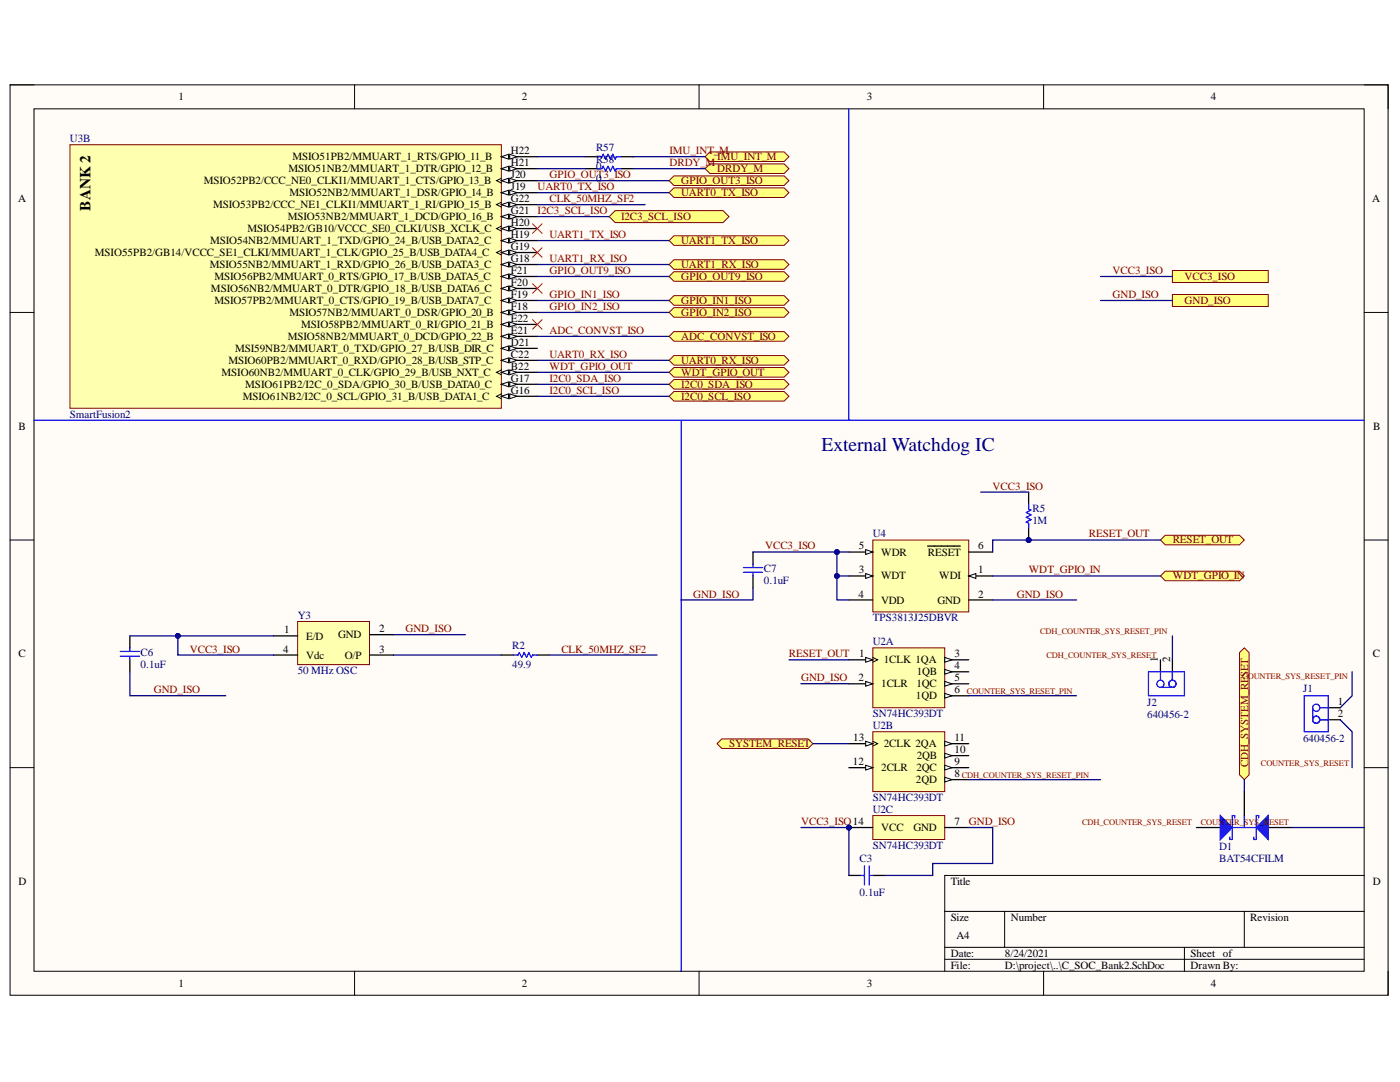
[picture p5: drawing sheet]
<svg xmlns="http://www.w3.org/2000/svg" width="279mm" height="216mm" viewBox="0 0 279 216" stroke-linecap="round" stroke-linejoin="round" font-family="sans-serif">
<defs><g id="words">
<text font-size="3.9" fill="#000080" x="163.9" y="89.9">External Watchdog IC</text>
<text font-size="3.1" x="18.1" y="42" transform="rotate(-90 18.1 42)">BANK 2</text>
<g font-size="2.2">
<text x="35.6" y="20">1</text>
<text x="104.2" y="20">2</text>
<text x="173" y="20">3</text>
<text x="241.7" y="20">4</text>
<text x="57.6" y="34.3">MSIO51NB2/MMUART_1_DTR/GPIO_12_B</text>
<text x="58.3" y="32">MSIO51PB2/MMUART_1_RTS/GPIO_11_B</text>
<text x="102" y="33.1">H21</text>
<text x="102" y="30.8">H22</text>
<text x="102" y="35.6">J20</text>
<text x="3.6" y="40.3">A</text>
<text x="40.7" y="36.8">MSIO52PB2/CCC_NE0_CLKI1/MMUART_1_CTS/GPIO_13_B</text>
<text x="42.5" y="41.5">MSIO53PB2/CCC_NE1_CLKI1/MMUART_1_RI/GPIO_15_B</text>
<text x="57.7" y="39.1">MSIO52NB2/MMUART_1_DSR/GPIO_14_B</text>
<text x="102" y="40.3">G22</text>
<text x="102" y="38">J19</text>
<text x="273.9" y="40.3">A</text>
<text x="49.4" y="46.3">MSIO54PB2/GB10/VCCC_SE0_CLKI/USB_XCLK_C</text>
<text x="57.4" y="44">MSIO53NB2/MMUART_1_DCD/GPIO_16_B</text>
<text x="102" y="42.7">G21</text>
<text x="102" y="47.5">H19</text>
<text x="102" y="45.1">H20</text>
<text x="18.9" y="51.1">MSIO55PB2/GB14/VCCC_SE1_CLKI/MMUART_1_CLK/GPIO_25_B/USB_DATA4_C</text>
<text x="41.9" y="53.5">MSIO55NB2/MMUART_1_RXD/GPIO_26_B/USB_DATA3_C</text>
<text x="41.9" y="48.7">MSIO54NB2/MMUART_1_TXD/GPIO_24_B/USB_DATA2_C</text>
<text x="102" y="52.3">G18</text>
<text x="102" y="49.9">G19</text>
<text x="42.1" y="58.2">MSIO56NB2/MMUART_0_DTR/GPIO_18_B/USB_DATA6_C</text>
<text x="42.8" y="55.9">MSIO56PB2/MMUART_0_RTS/GPIO_17_B/USB_DATA5_C</text>
<text x="102" y="59.4">F19</text>
<text x="102" y="57.1">F20</text>
<text x="102" y="54.7">F21</text>
<text x="42.8" y="60.7">MSIO57PB2/MMUART_0_CTS/GPIO_19_B/USB_DATA7_C</text>
<text x="57.7" y="63.1">MSIO57NB2/MMUART_0_DSR/GPIO_20_B</text>
<text x="60.1" y="65.4">MSIO58PB2/MMUART_0_RI/GPIO_21_B</text>
<text x="102" y="64.2">E22</text>
<text x="102" y="61.9">F18</text>
<text x="46.9" y="70.2">MSI59NB2/MMUART_0_TXD/GPIO_27_B/USB_DIR_C</text>
<text x="57.4" y="67.8">MSIO58NB2/MMUART_0_DCD/GPIO_22_B</text>
<text x="102" y="71.4">C22</text>
<text x="102" y="69.1">D21</text>
<text x="102" y="66.6">E21</text>
<text x="44.2" y="75">MSIO60NB2/MMUART_0_CLK/GPIO_29_B/USB_NXT_C</text>
<text x="45.6" y="72.6">MSIO60PB2/MMUART_0_RXD/GPIO_28_B/USB_STP_C</text>
<text x="49" y="77.4">MSIO61PB2/I2C_0_SDA/GPIO_30_B/USB_DATA0_C</text>
<text x="102" y="73.8">B22</text>
<text x="102" y="76.1">G17</text>
<text x="48.4" y="79.8">MSIO61NB2/I2C_0_SCL/GPIO_31_B/USB_DATA1_C</text>
<text x="102" y="78.6">G16</text>
<text x="3.7" y="85.8">B</text>
<text x="274" y="85.8">B</text>
<text x="171.4" y="109.6">5</text>
<text x="175.9" y="110.9">WDR</text>
<text x="185.2" y="110.9">RESET</text>
<text x="195.2" y="109.6">6</text>
<text x="171.3" y="119.2">4</text>
<text x="171.4" y="114.4">3</text>
<text x="175.9" y="115.6">WDT</text>
<text x="187.5" y="115.6">WDI</text>
<text x="195.2" y="114.4">1</text>
<text x="195.2" y="119.2">2</text>
<text x="175.9" y="120.4">VDD</text>
<text x="187.1" y="120.4">GND</text>
<text x="3.7" y="131.2">C</text>
<text x="56.5" y="130.2">4</text>
<text x="56.7" y="126.3">1</text>
<text x="61.1" y="127.6">E/D</text>
<text x="61.1" y="131.4">Vdc</text>
<text x="67.5" y="127.4">GND</text>
<text x="68.8" y="131.4">O/P</text>
<text x="75.7" y="126.2">2</text>
<text x="75.7" y="130.2">3</text>
<text x="171.5" y="131.2">1</text>
<text x="190.5" y="131.2">3</text>
<text x="274" y="131.2">C</text>
<text x="171.3" y="136">2</text>
<text x="175.9" y="137.2">1CLR</text>
<text x="176.4" y="132.3">1CLK 1QA</text>
<text x="182.9" y="137.2">1QC</text>
<text x="183" y="134.7">1QB</text>
<text x="190.5" y="133.5">4</text>
<text x="190.5" y="136">5</text>
<text x="231.1" y="132.1" transform="rotate(-90 231.1 132.1)">1</text>
<text x="233.5" y="132.1" transform="rotate(-90 233.5 132.1)">2</text>
<text x="182.8" y="139.5">1QD</text>
<text x="190.5" y="138.3">6</text>
<text x="267" y="143.1">2</text>
<text x="267" y="140.7">1</text>
<text x="170.3" y="147.9">13</text>
<text x="176.4" y="149.1">2CLK 2QA</text>
<text x="190.5" y="147.9">11</text>
<text x="170.2" y="152.6">12</text>
<text x="175.9" y="153.9">2CLR</text>
<text x="182.9" y="153.9">2QC</text>
<text x="183" y="151.4">2QB</text>
<text x="190.5" y="150.3">10</text>
<text x="190.5" y="155.1">8</text>
<text x="190.5" y="152.6">9</text>
<text x="182.8" y="156.3">2QD</text>
<text x="175.9" y="165.8">VCC</text>
<text x="182.3" y="165.8">GND</text>
<text x="190.5" y="164.6">7</text>
<text x="3.7" y="176.5">D</text>
<text x="189.7" y="176.5">Title</text>
<text x="274" y="176.5">D</text>
<text x="189.7" y="183.7">Size</text>
<text x="201.7" y="183.7">Number</text>
<text x="249.5" y="183.7">Revision</text>
<text x="189.7" y="190.9">Date:</text>
<text x="190.9" y="187.4">A4</text>
<text x="200.6" y="190.9">8/24/2021</text>
<text x="237.6" y="190.9">Sheet of</text>
<text x="35.6" y="196.9">1</text>
<text x="104.2" y="196.9">2</text>
<text x="173" y="196.9">3</text>
<text x="189.7" y="193.3">File:</text>
<text x="200.6" y="193.3">D:\project\..\C_SOC_Bank2.SchDoc</text>
<text x="237.6" y="193.3">Drawn By:</text>
<text x="241.7" y="196.9">4</text>
</g>
<g font-size="2.2" fill="#000080">
<text x="14" y="28.4">U3B</text>
<text x="119" y="30.1">R57</text>
<text x="119" y="33.9">0</text>
<text x="119" y="32.5">R58</text>
<text x="119" y="36.3">0</text>
<text x="14" y="83.3">SmartFusion2</text>
<text x="174.2" y="107.2">U4</text>
<text x="206.1" y="102.3">R5</text>
<text x="206.1" y="104.6">1M</text>
<text x="152.4" y="114.2">C7</text>
<text x="152.4" y="116.5">0.1uF</text>
<text x="59.4" y="123.5">Y3</text>
<text x="174.2" y="124">TPS3813J25DBVR</text>
<text x="28.1" y="130.9">C6</text>
<text x="102.2" y="129.5">R2</text>
<text x="174.2" y="128.8">U2A</text>
<text x="28.1" y="133.3">0.1uF</text>
<text x="59.4" y="134.5">50 MHz OSC</text>
<text x="102.2" y="133.3">49.9</text>
<text x="174.2" y="143.1">SN74HC393DT</text>
<text x="229" y="141">J2</text>
<text x="229" y="143.3">640456-2</text>
<text x="260.1" y="138.1">J1</text>
<text x="174.2" y="145.5">U2B</text>
<text x="260.1" y="148.1">640456-2</text>
<text x="174.2" y="159.8">SN74HC393DT</text>
<text x="174.2" y="162.3">U2C</text>
<text x="171.6" y="172.1">C3</text>
<text x="174.2" y="169.4">SN74HC393DT</text>
<text x="243.3" y="169.6">D1</text>
<text x="243.3" y="172.1">BAT54CFILM</text>
<text x="171.6" y="178.7">0.1uF</text>
</g>
<g font-size="2.2" fill="#800000">
<text x="109.7" y="35.6">GPIO_OUT3_ISO</text>
<text x="133.6" y="30.8">IMU_INT_M</text>
<text x="133.6" y="33.1">DRDY_M</text>
<text x="143.1" y="32">IMU_INT_M</text>
<text x="143.1" y="34.3">DRDY_M</text>
<text x="107.3" y="38">UART0_TX_ISO</text>
<text x="109.7" y="40.3">CLK_50MHZ_SF2</text>
<text x="136" y="36.8">GPIO_OUT3_ISO</text>
<text x="136" y="39.1">UART0_TX_ISO</text>
<text x="107.3" y="42.7">I2C3_SCL_ISO</text>
<text x="109.7" y="47.5">UART1_TX_ISO</text>
<text x="124" y="44">I2C3_SCL_ISO</text>
<text x="109.7" y="52.3">UART1_RX_ISO</text>
<text x="136" y="48.7">UART1_TX_ISO</text>
<text x="136" y="53.5">UART1_RX_ISO</text>
<text x="109.7" y="54.7">GPIO_OUT9_ISO</text>
<text x="109.7" y="59.4">GPIO_IN1_ISO</text>
<text x="136" y="55.9">GPIO_OUT9_ISO</text>
<text x="222" y="54.7">VCC3_ISO</text>
<text x="222" y="59.4">GND_ISO</text>
<text x="236.4" y="55.9">VCC3_ISO</text>
<text x="109.7" y="61.9">GPIO_IN2_ISO</text>
<text x="136" y="60.7">GPIO_IN1_ISO</text>
<text x="136" y="63.1">GPIO_IN2_ISO</text>
<text x="236.4" y="60.7">GND_ISO</text>
<text x="109.7" y="66.6">ADC_CONVST_ISO</text>
<text x="109.7" y="71.4">UART0_RX_ISO</text>
<text x="136" y="67.8">ADC_CONVST_ISO</text>
<text x="109.7" y="76.1">I2C0_SDA_ISO</text>
<text x="109.7" y="73.8">WDT_GPIO_OUT</text>
<text x="136" y="72.6">UART0_RX_ISO</text>
<text x="136" y="77.4">I2C0_SDA_ISO</text>
<text x="136" y="75">WDT_GPIO_OUT</text>
<text x="109.7" y="78.6">I2C0_SCL_ISO</text>
<text x="136" y="79.8">I2C0_SCL_ISO</text>
<text x="198.1" y="97.7">VCC3_ISO</text>
<text x="217.3" y="107.2">RESET_OUT</text>
<text x="152.7" y="109.6">VCC3_ISO</text>
<text x="234" y="108.4">RESET_OUT</text>
<text x="138.3" y="119.2">GND_ISO</text>
<text x="202.9" y="119.2">GND_ISO</text>
<text x="205.3" y="114.4">WDT_GPIO_IN</text>
<text x="234" y="115.6">WDT_GPIO_IN</text>
<text x="37.9" y="130.2">VCC3_ISO</text>
<text x="80.9" y="126.2">GND_ISO</text>
<text x="112" y="130.2">CLK_50MHZ_SF2</text>
<text x="157.4" y="131.2">RESET_OUT</text>
<text x="159.9" y="136">GND_ISO</text>
<text x="30.7" y="138.3">GND_ISO</text>
<text x="145.5" y="149.1">SYSTEM_RESET</text>
<text x="249.1" y="153.1" transform="rotate(-90 249.1 153.1)">CDH_SYSTEM_RESET</text>
<text x="159.9" y="164.6">VCC3_ISO14</text>
<text x="193.4" y="164.6">GND_ISO</text>
</g>
<g font-size="1.7" fill="#980000">
<text x="207.6" y="126.4">CDH_COUNTER_SYS_RESET_PIN</text>
<text x="208.8" y="131.2">CDH_COUNTER_SYS_RESET</text>
<text x="247.9" y="135.6">COUNTER_SYS_RESET_PIN</text>
<text x="192.9" y="138.4">COUNTER_SYS_RESET_PIN</text>
<text x="191.9" y="155.2">CDH_COUNTER_SYS_RESET_PIN</text>
<text x="251.6" y="152.8">COUNTER_SYS_RESET</text>
<text x="215.9" y="164.7">CDH_COUNTER_SYS_RESET</text>
<text x="239.6" y="164.7">COUNTE</text>
<text x="246.3" y="164.7">R_SYS_R</text>
<text x="253.3" y="164.7">ESET</text>
</g>
</g></defs>
<path d="M2 16.9h275v181.7h-275z" fill-rule="evenodd" fill="#fffcf8"/>
<path d="M2 16.9h275v181.7h-275z" fill="none" stroke="#000" stroke-width=".2"/>
<path d="M6.8 21.7h265.4v172.1h-265.4z" fill-rule="evenodd" fill="#fffcf8"/>
<g fill="none" stroke="#000" stroke-width=".2">
<path d="M2 16.9h4.8M70.8 16.9v4.8M139.5 16.9v4.8M208.3 16.9v4.8M272.2 16.9h4.8v4.8M6.8 21.7h265.4v172.1h-265.4zM2 62.3h4.8M272.2 62.3h4.8M2 107.8h4.8M272.2 107.8h4.8M2 153.2h4.8M272.2 153.2h4.8"/>
<path d="M272.2 174.7h-83.7v19.1M70.8 193.8v4.8M139.5 193.8v4.8M188.5 181.9h83.7M188.5 189h83.7M188.5 191.4h83.7M200.5 181.9v7.1M208.3 193.8v4.8M236.4 189v4.8M248.3 181.9v7.1M277 193.8v4.8"/>
</g>
<path d="M14 28.9h86.1v52.6h-86.1z" fill-rule="evenodd" fill="#ffffb0"/>
<path d="M14 28.9h86.1v52.6h-86.1z" fill="none" stroke="#800000" stroke-width=".2"/>
<path d="M100.1 74.3h7.1" fill="none" stroke="#000" stroke-width=".25"/>
<path d="M100.1 74.3l1.4-.5v1z" fill="#f8fcff"/>
<path d="M100.1 74.3l1.4-.5v1z" fill="none" stroke="#000" stroke-width=".2"/>
<path d="M101.7 73.8l1.5 .5-1.5 .5z" fill="#f8fcff"/>
<path d="M100.1 73.8l-1 .5 1 .5M101.7 73.8l1.5 .5-1.5 .5z" fill="none" stroke="#000" stroke-width=".2"/>
<path d="M100.1 71.9h7.1" fill="none" stroke="#000" stroke-width=".25"/>
<path d="M100.1 71.9l1.4-.5v1z" fill="#f8fcff"/>
<path d="M100.1 71.9l1.4-.5v1z" fill="none" stroke="#000" stroke-width=".2"/>
<path d="M101.7 71.4l1.5 .5-1.5 .5z" fill="#f8fcff"/>
<path d="M101.7 71.4l1.5 .5-1.5 .5z" fill="none" stroke="#000" stroke-width=".2"/>
<path d="M100.1 69.5h7.1" fill="none" stroke="#000" stroke-width=".25"/>
<path d="M100.1 69.5l1.4-.5v1z" fill="#f8fcff"/>
<path d="M100.1 69.5l1.4-.5v1z" fill="none" stroke="#000" stroke-width=".2"/>
<path d="M101.7 69l1.5 .5-1.5 .5z" fill="#f8fcff"/>
<path d="M101.7 69l1.5 .5-1.5 .5z" fill="none" stroke="#000" stroke-width=".2"/>
<path d="M100.1 67.1h7.1" fill="none" stroke="#000" stroke-width=".25"/>
<path d="M100.1 67.1l1.4-.5v1z" fill="#f8fcff"/>
<path d="M100.1 67.1l1.4-.5v1z" fill="none" stroke="#000" stroke-width=".2"/>
<path d="M101.7 66.6l1.5 .5-1.5 .5z" fill="#f8fcff"/>
<path d="M101.7 66.6l1.5 .5-1.5 .5z" fill="none" stroke="#000" stroke-width=".2"/>
<path d="M100.1 64.7h7.1" fill="none" stroke="#000" stroke-width=".25"/>
<path d="M100.1 64.7l1.4-.4v.9z" fill="#f8fcff"/>
<path d="M100.1 64.7l1.4-.4v.9z" fill="none" stroke="#000" stroke-width=".2"/>
<path d="M101.7 64.3l1.5 .4-1.5 .5z" fill="#f8fcff"/>
<path d="M101.7 64.3l1.5 .4-1.5 .5z" fill="none" stroke="#000" stroke-width=".2"/>
<path d="M100.1 62.3h7.1" fill="none" stroke="#000" stroke-width=".25"/>
<path d="M100.1 62.3l1.4-.4v.9z" fill="#f8fcff"/>
<path d="M100.1 62.3l1.4-.4v.9z" fill="none" stroke="#000" stroke-width=".2"/>
<path d="M101.7 61.9l1.5 .4-1.5 .5z" fill="#f8fcff"/>
<path d="M101.7 61.9l1.5 .4-1.5 .5z" fill="none" stroke="#000" stroke-width=".2"/>
<path d="M100.1 60h7.1" fill="none" stroke="#000" stroke-width=".25"/>
<path d="M100.1 60l1.4-.5v.9z" fill="#f8fcff"/>
<path d="M100.1 60l1.4-.5v.9z" fill="none" stroke="#000" stroke-width=".2"/>
<path d="M101.7 59.5l1.5 .5-1.5 .4z" fill="#f8fcff"/>
<path d="M101.7 59.5l1.5 .5-1.5 .4z" fill="none" stroke="#000" stroke-width=".2"/>
<path d="M100.1 57.6h7.1" fill="none" stroke="#000" stroke-width=".25"/>
<path d="M100.1 57.6l1.4-.5v.9z" fill="#f8fcff"/>
<path d="M100.1 57.6l1.4-.5v.9z" fill="none" stroke="#000" stroke-width=".2"/>
<path d="M101.7 57.1l1.5 .5-1.5 .4z" fill="#f8fcff"/>
<path d="M101.7 57.1l1.5 .5-1.5 .4z" fill="none" stroke="#000" stroke-width=".2"/>
<path d="M100.1 55.2h7.1" fill="none" stroke="#000" stroke-width=".25"/>
<path d="M100.1 55.2l1.4-.5v1z" fill="#f8fcff"/>
<path d="M100.1 55.2l1.4-.5v1z" fill="none" stroke="#000" stroke-width=".2"/>
<path d="M101.7 54.7l1.5 .5-1.5 .5z" fill="#f8fcff"/>
<path d="M101.7 54.7l1.5 .5-1.5 .5z" fill="none" stroke="#000" stroke-width=".2"/>
<path d="M100.1 79.1h7.1" fill="none" stroke="#000" stroke-width=".25"/>
<path d="M100.1 79.1l1.4-.5v1z" fill="#f8fcff"/>
<path d="M100.1 79.1l1.4-.5v1z" fill="none" stroke="#000" stroke-width=".2"/>
<path d="M101.7 78.6l1.5 .5-1.5 .5z" fill="#f8fcff"/>
<path d="M100.1 78.6l-1 .5 1 .5M101.7 78.6l1.5 .5-1.5 .5z" fill="none" stroke="#000" stroke-width=".2"/>
<path d="M100.1 76.7h7.1" fill="none" stroke="#000" stroke-width=".25"/>
<path d="M100.1 76.7l1.4-.5v1z" fill="#f8fcff"/>
<path d="M100.1 76.7l1.4-.5v1z" fill="none" stroke="#000" stroke-width=".2"/>
<path d="M101.7 76.2l1.5 .5-1.5 .5z" fill="#f8fcff"/>
<path d="M101.7 76.2l1.5 .5-1.5 .5z" fill="none" stroke="#000" stroke-width=".2"/>
<path d="M100.1 52.8h7.1" fill="none" stroke="#000" stroke-width=".25"/>
<path d="M100.1 52.8l1.4-.5v1z" fill="#f8fcff"/>
<path d="M100.1 52.8l1.4-.5v1z" fill="none" stroke="#000" stroke-width=".2"/>
<path d="M101.7 52.3l1.5 .5-1.5 .5z" fill="#f8fcff"/>
<path d="M101.7 52.3l1.5 .5-1.5 .5z" fill="none" stroke="#000" stroke-width=".2"/>
<path d="M100.1 50.4h7.1" fill="none" stroke="#000" stroke-width=".25"/>
<path d="M100.1 50.4l1.4-.5v1z" fill="#f8fcff"/>
<path d="M100.1 50.4l1.4-.5v1z" fill="none" stroke="#000" stroke-width=".2"/>
<path d="M101.7 49.9l1.5 .5-1.5 .5z" fill="#f8fcff"/>
<path d="M100.1 49.9l-1 .5 1 .5M101.7 49.9l1.5 .5-1.5 .5z" fill="none" stroke="#000" stroke-width=".2"/>
<path d="M100.1 43.2h7.1" fill="none" stroke="#000" stroke-width=".25"/>
<path d="M100.1 43.2l1.4-.5v1z" fill="#f8fcff"/>
<path d="M100.1 43.2l1.4-.5v1z" fill="none" stroke="#000" stroke-width=".2"/>
<path d="M101.7 42.7l1.5 .5-1.5 .5z" fill="#f8fcff"/>
<path d="M101.7 42.7l1.5 .5-1.5 .5z" fill="none" stroke="#000" stroke-width=".2"/>
<path d="M100.1 40.8h7.1" fill="none" stroke="#000" stroke-width=".25"/>
<path d="M100.1 40.8l1.4-.4v.9z" fill="#f8fcff"/>
<path d="M100.1 40.8l1.4-.4v.9z" fill="none" stroke="#000" stroke-width=".2"/>
<path d="M101.7 40.4l1.5 .4-1.5 .5z" fill="#f8fcff"/>
<path d="M100.1 40.4l-1 .4 1 .5M101.7 40.4l1.5 .4-1.5 .5z" fill="none" stroke="#000" stroke-width=".2"/>
<path d="M100.1 48h7.1" fill="none" stroke="#000" stroke-width=".25"/>
<path d="M100.1 48l1.4-.5v1z" fill="#f8fcff"/>
<path d="M100.1 48l1.4-.5v1z" fill="none" stroke="#000" stroke-width=".2"/>
<path d="M101.7 47.5l1.5 .5-1.5 .5z" fill="#f8fcff"/>
<path d="M101.7 47.5l1.5 .5-1.5 .5z" fill="none" stroke="#000" stroke-width=".2"/>
<path d="M100.1 45.6h7.1" fill="none" stroke="#000" stroke-width=".25"/>
<path d="M100.1 45.6l1.4-.5v1z" fill="#f8fcff"/>
<path d="M100.1 45.6l1.4-.5v1z" fill="none" stroke="#000" stroke-width=".2"/>
<path d="M101.7 45.1l1.5 .5-1.5 .5z" fill="#f8fcff"/>
<path d="M100.1 45.1l-1 .5 1 .5M101.7 45.1l1.5 .5-1.5 .5z" fill="none" stroke="#000" stroke-width=".2"/>
<path d="M100.1 33.7h7.1" fill="none" stroke="#000" stroke-width=".25"/>
<path d="M100.1 33.7l1.4-.5v.9z" fill="#f8fcff"/>
<path d="M100.1 33.7l1.4-.5v.9z" fill="none" stroke="#000" stroke-width=".2"/>
<path d="M101.7 33.2l1.5 .5-1.5 .4z" fill="#f8fcff"/>
<path d="M101.7 33.2l1.5 .5-1.5 .4z" fill="none" stroke="#000" stroke-width=".2"/>
<path d="M100.1 31.3h7.1" fill="none" stroke="#000" stroke-width=".25"/>
<path d="M100.1 31.3l1.4-.5v.9z" fill="#f8fcff"/>
<path d="M100.1 31.3l1.4-.5v.9z" fill="none" stroke="#000" stroke-width=".2"/>
<path d="M101.7 30.8l1.5 .5-1.5 .4z" fill="#f8fcff"/>
<path d="M101.7 30.8l1.5 .5-1.5 .4z" fill="none" stroke="#000" stroke-width=".2"/>
<path d="M100.1 38.4h7.1" fill="none" stroke="#000" stroke-width=".25"/>
<path d="M100.1 38.4l1.4-.4v.9z" fill="#f8fcff"/>
<path d="M100.1 38.4l1.4-.4v.9z" fill="none" stroke="#000" stroke-width=".2"/>
<path d="M101.7 38l1.5 .4-1.5 .5z" fill="#f8fcff"/>
<path d="M101.7 38l1.5 .4-1.5 .5z" fill="none" stroke="#000" stroke-width=".2"/>
<path d="M100.1 36.1h7.1" fill="none" stroke="#000" stroke-width=".25"/>
<path d="M100.1 36.1l1.4-.5v.9z" fill="#f8fcff"/>
<path d="M100.1 36.1l1.4-.5v.9z" fill="none" stroke="#000" stroke-width=".2"/>
<path d="M101.7 35.6l1.5 .5-1.5 .4z" fill="#f8fcff"/>
<path d="M100.1 35.6l-1 .5 1 .4M101.7 35.6l1.5 .5-1.5 .4z" fill="none" stroke="#000" stroke-width=".2"/>
<path d="M174.2 107.8h19.1v14.3h-19.1z" fill-rule="evenodd" fill="#ffffb0"/>
<path d="M174.2 107.8h19.1v14.3h-19.1z" fill="none" stroke="#800000" stroke-width=".2"/>
<path d="M193.3 114.9h4.8" fill="none" stroke="#000" stroke-width=".25"/>
<path d="M193.3 114.9l1.5-.4v.9z" fill="#f8fcff"/>
<path d="M193.3 114.9l1.5-.4v.9z" fill="none" stroke="#000" stroke-width=".2"/>
<path d="M169.4 114.9h4.8M193.3 119.7h4.8" fill="none" stroke="#000" stroke-width=".25"/>
<path d="M172.8 114.5l1.4 .4-1.4 .5z" fill="#f8fcff"/>
<path d="M172.8 114.5l1.4 .4-1.4 .5z" fill="none" stroke="#000" stroke-width=".2"/>
<path d="M169.4 119.7h4.8M169.4 110.2h4.8" fill="none" stroke="#000" stroke-width=".25"/>
<path d="M172.8 109.7l1.4 .5-1.4 .4z" fill="#f8fcff"/>
<path d="M172.8 109.7l1.4 .5-1.4 .4z" fill="none" stroke="#000" stroke-width=".2"/>
<path d="M185.1 109h6.5M193.3 110.2h4.8" fill="none" stroke="#000" stroke-width=".25"/>
<path d="M234 54h19.1v2.4h-19.1z" fill-rule="evenodd" fill="#ffff80"/>
<path d="M234 54h19.1v2.4h-19.1z" fill="none" stroke="#800000" stroke-width=".2"/>
<path d="M234 58.8h19.1v2.3h-19.1z" fill-rule="evenodd" fill="#ffff80"/>
<path d="M234 58.8h19.1v2.3h-19.1z" fill="none" stroke="#800000" stroke-width=".2"/>
<path d="M150.3 110.1v2.4M150.3 114.9v2.4" fill="none" stroke="#000" stroke-width=".25"/>
<path d="M148.4 113.3h3.8M148.4 114.2h3.8M150.3 112.5v.8M150.3 114.2v.7" fill="none" stroke="#00f" stroke-width=".25"/>
<circle cx="205.3" cy="107.8" r=".48" fill="#000080"/>
<circle cx="205.3" cy="107.8" r=".48" fill="none" stroke="#000080" stroke-width=".2"/>
<path d="M205.3 98.2v2.4M205.3 105.4v2.4" fill="none" stroke="#000" stroke-width=".25"/>
<circle cx="205.3" cy="107.8" r=".48" fill="#000080"/>
<circle cx="205.3" cy="107.8" r=".48" fill="none" stroke="#000080" stroke-width=".2"/>
<path d="M205.3 100.6v.9l.5 .3-1 .5 1 .4-1 .5 1 .5-1 .5 .5 .2v1" fill="none" stroke="#00f" stroke-width=".25"/>
<path d="M231.6 107.8l1-1h14.8l.9 1-.9 .9h-14.8z" fill-rule="evenodd" fill="#ffff80"/>
<path d="M231.6 107.8l1-1h14.8l.9 1-.9 .9h-14.8z" fill="none" stroke="#800000" stroke-width=".2"/>
<path d="M133.5 36.1l1-1h22l1 1-1 .9h-22z" fill-rule="evenodd" fill="#ffff80"/>
<path d="M133.5 36.1l1-1h22l1 1-1 .9h-22z" fill="none" stroke="#800000" stroke-width=".2"/>
<path d="M133.5 48l1-1h22l1 1-1 1h-22z" fill-rule="evenodd" fill="#ffff80"/>
<path d="M133.5 48l1-1h22l1 1-1 1h-22z" fill="none" stroke="#800000" stroke-width=".2"/>
<path d="M133.5 52.8l1-1h22l1 1-1 .9h-22z" fill-rule="evenodd" fill="#ffff80"/>
<path d="M133.5 52.8l1-1h22l1 1-1 .9h-22z" fill="none" stroke="#800000" stroke-width=".2"/>
<path d="M133.5 55.2l1-1h22l1 1-1 .9h-22z" fill-rule="evenodd" fill="#ffff80"/>
<path d="M133.5 55.2l1-1h22l1 1-1 .9h-22z" fill="none" stroke="#800000" stroke-width=".2"/>
<path d="M134.5 59h22l1 1-1 .9h-22l-1-.9z" fill-rule="evenodd" fill="#ffff80"/>
<path d="M134.5 59h22l1 1-1 .9h-22l-1-.9z" fill="none" stroke="#800000" stroke-width=".2"/>
<path d="M133.5 62.3l1-.9h22l1 .9-1 1h-22z" fill-rule="evenodd" fill="#ffff80"/>
<path d="M133.5 62.3l1-.9h22l1 .9-1 1h-22z" fill="none" stroke="#800000" stroke-width=".2"/>
<path d="M133.5 67.1l1-.9h22l1 .9-1 1h-22z" fill-rule="evenodd" fill="#ffff80"/>
<path d="M133.5 67.1l1-.9h22l1 .9-1 1h-22z" fill="none" stroke="#800000" stroke-width=".2"/>
<path d="M133.5 38.4l1-.9h22l1 .9-1 1h-22z" fill-rule="evenodd" fill="#ffff80"/>
<path d="M133.5 38.4l1-.9h22l1 .9-1 1h-22z" fill="none" stroke="#800000" stroke-width=".2"/>
<path d="M133.5 71.9l1-1h22l1 1-1 1h-22z" fill-rule="evenodd" fill="#ffff80"/>
<path d="M133.5 71.9l1-1h22l1 1-1 1h-22z" fill="none" stroke="#800000" stroke-width=".2"/>
<path d="M133.5 76.7l1-1h22l1 1-1 .9h-22z" fill-rule="evenodd" fill="#ffff80"/>
<path d="M133.5 76.7l1-1h22l1 1-1 .9h-22z" fill="none" stroke="#800000" stroke-width=".2"/>
<path d="M133.5 79.1l1-1h22l1 1-1 .9h-22z" fill-rule="evenodd" fill="#ffff80"/>
<path d="M133.5 79.1l1-1h22l1 1-1 .9h-22z" fill="none" stroke="#800000" stroke-width=".2"/>
<path d="M106.3 56.6l1.9 1.9M108.2 56.6l-1.9 1.9" fill="none" stroke="#f00" stroke-width=".2"/>
<path d="M133.5 74.3l1-1h22l1 1-1 1h-22z" fill-rule="evenodd" fill="#ffff80"/>
<path d="M133.5 74.3l1-1h22l1 1-1 1h-22z" fill="none" stroke="#800000" stroke-width=".2"/>
<path d="M231.6 114.9l1-.9h14.8l.9 .9-.9 1h-14.8z" fill-rule="evenodd" fill="#ffff80"/>
<path d="M231.6 114.9l1-.9h14.8l.9 .9-.9 1h-14.8z" fill="none" stroke="#800000" stroke-width=".2"/>
<path d="M119.2 31.3h.9l.3-.5 .5 .9 .4-.9 .5 .9 .5-.9 .5 .9 .2-.4h1M169.4 21.7v62.2M6.8 83.9h265.4M135.9 83.9v109.9" fill="none" stroke="#00f" stroke-width=".25"/>
<path d="M106.3 44.7l1.9 1.9M106.3 49.4l1.9 1.9M108.2 44.7l-1.9 1.9M108.2 49.4l-1.9 1.9M106.3 63.8l1.9 1.9M108.2 63.8l-1.9 1.9" fill="none" stroke="#f00" stroke-width=".2"/>
<path d="M116.8 31.3h2.4M124 31.3h2.4" fill="none" stroke="#000" stroke-width=".25"/>
<path d="M140.7 31.3l1-1h14.8l1 1-1 .9h-14.8z" fill-rule="evenodd" fill="#ffff80"/>
<path d="M140.7 31.3l1-1h14.8l1 1-1 .9h-14.8z" fill="none" stroke="#800000" stroke-width=".2"/>
<path d="M140.7 33.7l1-1h14.8l1 1-1 .9h-14.8z" fill-rule="evenodd" fill="#ffff80"/>
<path d="M140.7 33.7l1-1h14.8l1 1-1 .9h-14.8z" fill="none" stroke="#800000" stroke-width=".2"/>
<path d="M116.8 33.7h2.4M124 33.7h2.4" fill="none" stroke="#000" stroke-width=".25"/>
<path d="M119.2 33.7h.9l.3-.5 .5 .9 .4-.9 .5 .9 .5-.9 .5 .9 .2-.4h1" fill="none" stroke="#00f" stroke-width=".25"/>
<path d="M59.4 124h14.3v8.6h-14.3z" fill-rule="evenodd" fill="#ffffb0"/>
<path d="M59.4 124h14.3v8.6h-14.3z" fill="none" stroke="#800000" stroke-width=".2"/>
<path d="M25.9 126.9v2.4M25.9 131.7v2.3M54.6 126.9h4.8M54.6 130.7h4.8M73.7 126.6h4.8M73.7 130.7h4.8M100.1 130.7h2.3M107.2 130.7h2.4" fill="none" stroke="#000" stroke-width=".25"/>
<path d="M24 130h3.8M24 130.9h3.8M25.9 129.3v.7M25.9 130.9v.8M102.4 130.7h1l.2-.5 .5 1 .5-1 .5 1 .5-1 .4 1 .3-.5h.9" fill="none" stroke="#00f" stroke-width=".25"/>
<path d="M174.2 129.3h14.3v11.9h-14.3z" fill-rule="evenodd" fill="#ffffb0"/>
<path d="M174.2 129.3h14.3v11.9h-14.3z" fill="none" stroke="#800000" stroke-width=".2"/>
<path d="M169.4 131.7h4.8" fill="none" stroke="#000" stroke-width=".25"/>
<path d="M172.8 131.2l1.4 .5-1.4 .4z" fill="#f8fcff"/>
<path d="M172.8 131.2l1.4 .5-1.4 .4zM174.2 131.2l1 .5-1 .4" fill="none" stroke="#000" stroke-width=".2"/>
<path d="M169.4 136.4h4.8" fill="none" stroke="#000" stroke-width=".25"/>
<path d="M172.8 136l1.4 .4-1.4 .5z" fill="#f8fcff"/>
<path d="M172.8 136l1.4 .4-1.4 .5z" fill="none" stroke="#000" stroke-width=".2"/>
<path d="M188.5 131.7h4.8" fill="none" stroke="#000" stroke-width=".25"/>
<path d="M188.5 131.2l1.5 .5-1.5 .4z" fill="#f8fcff"/>
<path d="M188.5 131.2l1.5 .5-1.5 .4z" fill="none" stroke="#000" stroke-width=".2"/>
<path d="M188.5 134h4.8" fill="none" stroke="#000" stroke-width=".25"/>
<path d="M188.5 133.6l1.5 .4-1.5 .5z" fill="#f8fcff"/>
<path d="M188.5 133.6l1.5 .4-1.5 .5z" fill="none" stroke="#000" stroke-width=".2"/>
<path d="M188.5 136.4h4.8" fill="none" stroke="#000" stroke-width=".25"/>
<path d="M188.5 136l1.5 .4-1.5 .5z" fill="#f8fcff"/>
<path d="M188.5 136l1.5 .4-1.5 .5z" fill="none" stroke="#000" stroke-width=".2"/>
<path d="M188.5 138.8h4.8" fill="none" stroke="#000" stroke-width=".25"/>
<path d="M188.5 138.4l1.5 .4-1.5 .5z" fill="#f8fcff"/>
<path d="M188.5 138.4l1.5 .4-1.5 .5z" fill="none" stroke="#000" stroke-width=".2"/>
<path d="M174.2 146h14.3v12h-14.3z" fill-rule="evenodd" fill="#ffffb0"/>
<path d="M174.2 146h14.3v12h-14.3z" fill="none" stroke="#800000" stroke-width=".2"/>
<path d="M188.5 150.8h4.8" fill="none" stroke="#000" stroke-width=".25"/>
<path d="M188.5 150.3l1.5 .5-1.5 .5z" fill="#f8fcff"/>
<path d="M188.5 150.3l1.5 .5-1.5 .5z" fill="none" stroke="#000" stroke-width=".2"/>
<path d="M188.5 148.4h4.8" fill="none" stroke="#000" stroke-width=".25"/>
<path d="M188.5 147.9l1.5 .5-1.5 .5z" fill="#f8fcff"/>
<path d="M188.5 147.9l1.5 .5-1.5 .5z" fill="none" stroke="#000" stroke-width=".2"/>
<path d="M169.4 153.2h4.8" fill="none" stroke="#000" stroke-width=".25"/>
<path d="M172.8 152.7l1.4 .5-1.4 .5z" fill="#f8fcff"/>
<path d="M172.8 152.7l1.4 .5-1.4 .5z" fill="none" stroke="#000" stroke-width=".2"/>
<path d="M169.4 148.4h4.8" fill="none" stroke="#000" stroke-width=".25"/>
<path d="M172.8 147.9l1.4 .5-1.4 .5z" fill="#f8fcff"/>
<path d="M172.8 147.9l1.4 .5-1.4 .5zM174.2 147.9l1 .5-1 .5" fill="none" stroke="#000" stroke-width=".2"/>
<path d="M188.5 155.6h4.8" fill="none" stroke="#000" stroke-width=".25"/>
<path d="M188.5 155.1l1.5 .5-1.5 .4z" fill="#f8fcff"/>
<path d="M188.5 155.1l1.5 .5-1.5 .4z" fill="none" stroke="#000" stroke-width=".2"/>
<path d="M188.5 153.2h4.8" fill="none" stroke="#000" stroke-width=".25"/>
<path d="M188.5 152.7l1.5 .5-1.5 .5z" fill="#f8fcff"/>
<path d="M188.5 152.7l1.5 .5-1.5 .5z" fill="none" stroke="#000" stroke-width=".2"/>
<circle cx="169.4" cy="165.1" r=".48" fill="#000080"/>
<circle cx="169.4" cy="165.1" r=".48" fill="none" stroke="#000080" stroke-width=".2"/>
<path d="M174.2 162.7h14.3v4.8h-14.3z" fill-rule="evenodd" fill="#ffffb0"/>
<path d="M174.2 162.7h14.3v4.8h-14.3z" fill="none" stroke="#800000" stroke-width=".2"/>
<path d="M169.4 165.1h4.8" fill="none" stroke="#000" stroke-width=".25"/>
<circle cx="169.4" cy="165.1" r=".48" fill="#000080"/>
<circle cx="169.4" cy="165.1" r=".48" fill="none" stroke="#000080" stroke-width=".2"/>
<path d="M248.3 158v4.7M188.5 165.1h4.8M238.8 165.1h4.7" fill="none" stroke="#000" stroke-width=".25"/>
<path d="M248.3 162.7v2.4" fill="none" stroke="#00f" stroke-width=".25"/>
<path d="M243.5 162.7l2.4 2.4-2.4 2.4z" fill="#00f"/>
<path d="M243.5 162.7l2.4 2.4-2.4 2.4z" fill="none" stroke="#00f" stroke-width=".25"/>
<path d="M253.1 165.1h4.8" fill="none" stroke="#000" stroke-width=".25"/>
<path d="M250.7 165.1l2.4-2.4v4.8z" fill="#00f"/>
<path d="M245.9 165.1h4.8M246.4 163.2v-.5h-.5v4.8h-.4v-.5M250.7 165.1l2.4-2.4v4.8zM251.2 163.2v-.5h-.5v4.8h-.5v-.5" fill="none" stroke="#00f" stroke-width=".25"/>
<path d="M247.4 130.2l.9-.9 1 .9v24.4l-1 1-.9-1z" fill-rule="evenodd" fill="#ffff80"/>
<path d="M247.4 130.2l.9-.9 1 .9v24.4l-1 1-.9-1z" fill="none" stroke="#800000" stroke-width=".2"/>
<path d="M143.1 148.4l1-1h17.2l.9 1-.9 .9h-17.2z" fill-rule="evenodd" fill="#ffff80"/>
<path d="M143.1 148.4l1-1h17.2l.9 1-.9 .9h-17.2z" fill="none" stroke="#800000" stroke-width=".2"/>
<path d="M121.6 43.2l1.2-1.2h21.5l1.2 1.2-1.2 1.2h-21.5z" fill-rule="evenodd" fill="#ffff80"/>
<path d="M121.6 43.2l1.2-1.2h21.5l1.2 1.2-1.2 1.2h-21.5z" fill="none" stroke="#800000" stroke-width=".2"/>
<path d="M231.6 131.7v2.3M234 131.7v2.3M265.1 143.6h2.4M265.1 141.2h2.4M169.4 174.7h2.4M174.2 174.7h2.4" fill="none" stroke="#000" stroke-width=".25"/>
<g fill="none" stroke="#00f" stroke-width=".25">
<path d="M229.2 134h7.2v4.8h-7.2zM231.6 134v1.7M231.6 137.2h2.4M234 134v1.7M260.3 138.8h4.8v7.2h-4.8zM262 141.2v2.4M263.4 141.2h1.7M263.4 143.6h1.7M171.8 174.7h.7M172.5 172.8v3.8M173.5 172.8v3.8M173.5 174.7h.7"/>
<circle cx="231.6" cy="136.4" r=".72"/>
<circle cx="234" cy="136.4" r=".72"/>
<circle cx="262.7" cy="143.6" r=".71"/>
<circle cx="262.7" cy="141.2" r=".72"/>
</g>
<g fill="none" stroke="#000080" stroke-width=".25">
<path d="M107.2 36.1h26.3M107.2 38.4h26.3M107.2 48h26.3M107.2 52.8h26.3M107.2 55.2h26.3M107.2 60h26.3M219.6 55.2h14.4M219.6 60h14.4M107.2 62.3h26.3M107.2 71.9h26.3M107.2 74.3h26.3M107.2 67.1h26.3"/>
<path d="M107.2 76.7h26.3M107.2 79.1h26.3M150.3 110.1h19.1"/>
</g>
<circle cx="167" cy="110.2" r=".48" fill="#000080"/>
<circle cx="167" cy="110.2" r=".48" fill="none" stroke="#000080" stroke-width=".2"/>
<path d="M167 110.1v9.6h2.4" fill="none" stroke="#000080" stroke-width=".25"/>
<circle cx="167" cy="110.2" r=".48" fill="#000080"/>
<circle cx="167" cy="110.2" r=".48" fill="none" stroke="#000080" stroke-width=".2"/>
<circle cx="167" cy="114.9" r=".48" fill="#000080"/>
<circle cx="167" cy="114.9" r=".48" fill="none" stroke="#000080" stroke-width=".2"/>
<path d="M167 114.9h2.4" fill="none" stroke="#000080" stroke-width=".25"/>
<circle cx="167" cy="114.9" r=".48" fill="#000080"/>
<circle cx="167" cy="114.9" r=".48" fill="none" stroke="#000080" stroke-width=".2"/>
<path d="M195.7 98.2h9.6M150.3 117.3v2.4h-14.4M198.1 119.7h16.7M231.6 107.8h-33.5v2.4" fill="none" stroke="#000080" stroke-width=".25"/>
<circle cx="205.3" cy="107.8" r=".48" fill="#000080"/>
<circle cx="205.3" cy="107.8" r=".48" fill="none" stroke="#000080" stroke-width=".2"/>
<path d="M107.2 31.3h9.6M107.2 33.7h9.6M126.4 31.3h14.3M126.4 33.7h14.3M107.2 40.8h21.6M198.1 114.9h33.5M25.9 126.9h9.6v3.8h19.1M78.5 130.7h21.6M78.5 126.6h14.4" fill="none" stroke="#000080" stroke-width=".25"/>
<circle cx="35.5" cy="126.9" r=".48" fill="#000080"/>
<circle cx="35.5" cy="126.9" r=".48" fill="none" stroke="#000080" stroke-width=".2"/>
<path d="M35.5 126.9h19.1" fill="none" stroke="#000080" stroke-width=".25"/>
<circle cx="35.5" cy="126.9" r=".48" fill="#000080"/>
<circle cx="35.5" cy="126.9" r=".48" fill="none" stroke="#000080" stroke-width=".2"/>
<path d="M107.2 43.2h14.4M25.9 134v4.8h19.2M109.6 130.7h21.5M157.5 131.7h11.9M159.8 136.4h9.6M162.2 148.4h7.2M193.3 155.6h26.3M159.8 165.1h9.6v9.6M257.9 165.1h14.3" fill="none" stroke="#000080" stroke-width=".25"/>
<circle cx="169.4" cy="165.1" r=".48" fill="#000080"/>
<circle cx="169.4" cy="165.1" r=".48" fill="none" stroke="#000080" stroke-width=".2"/>
<path d="M193.3 138.8h21.5M234 126.9v4.8M269.9 134v4.8l-2.4 2.4M248.3 155.6v2.4M267.5 143.6l2.4 2.4v7.2M193.3 165.1h4.8v7.2h-11.9v2.4h-9.6" fill="none" stroke="#000080" stroke-width=".25"/>
<use href="#words"/>
</svg>
